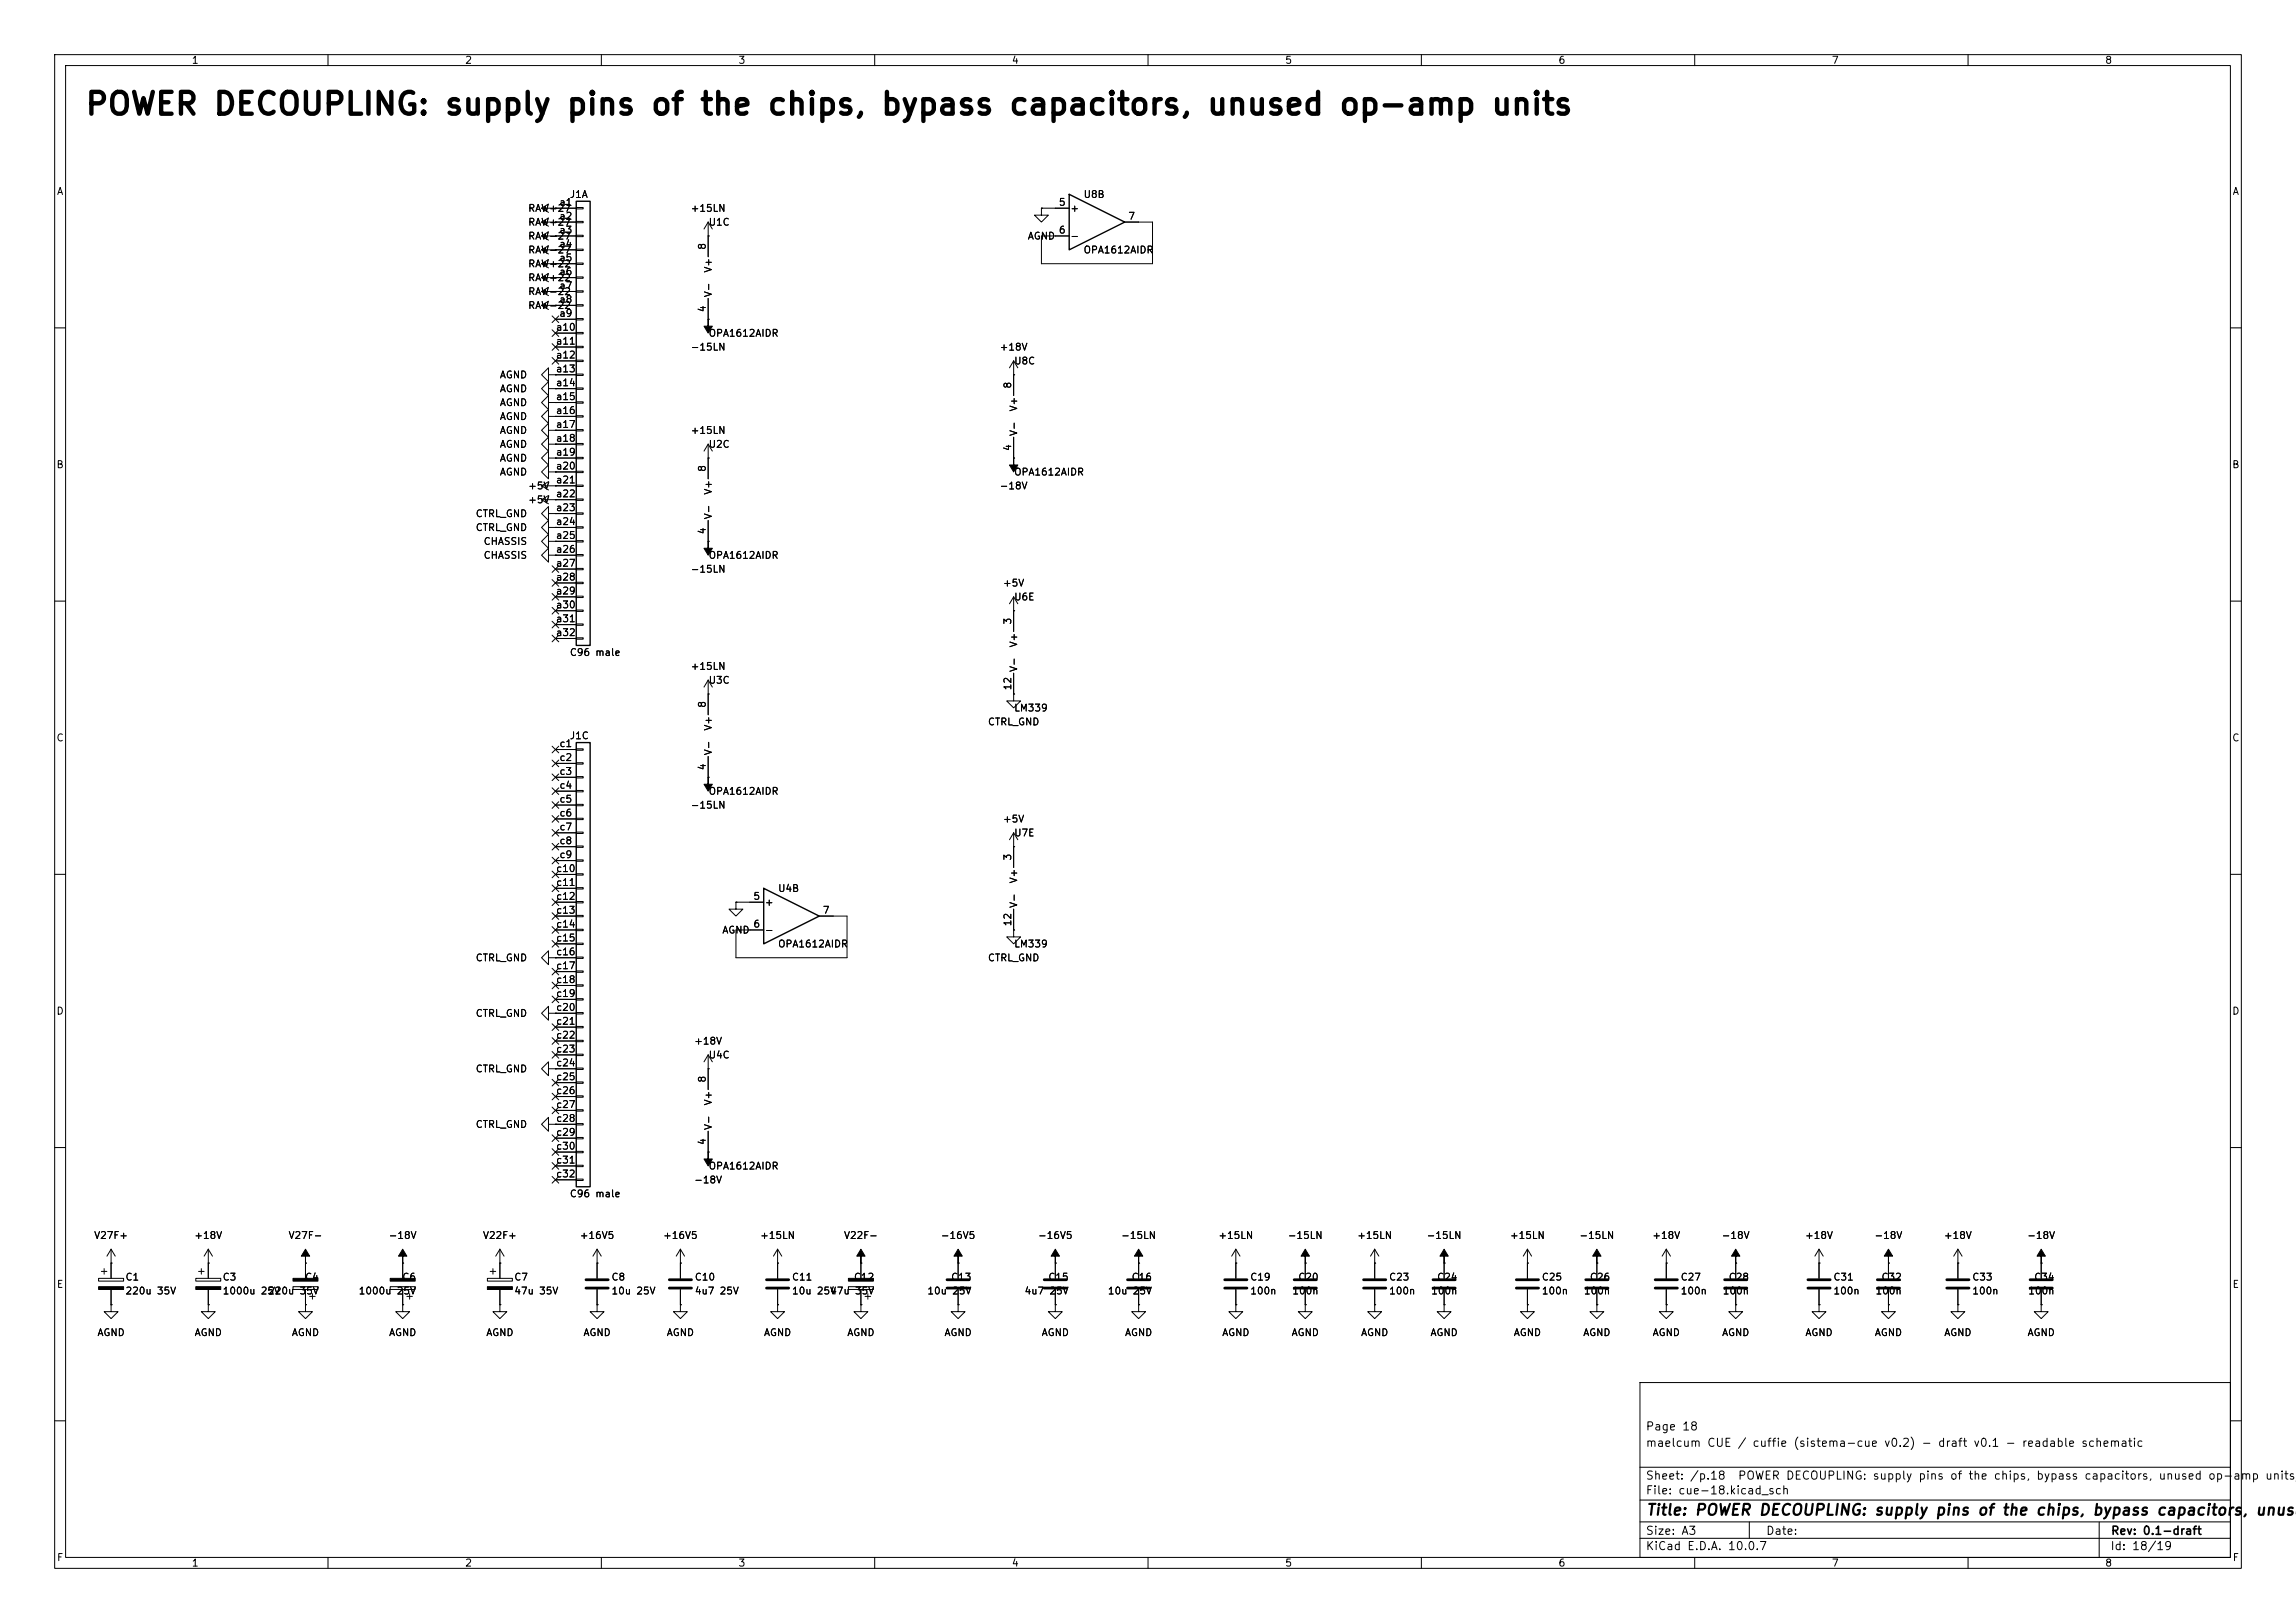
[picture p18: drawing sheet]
<svg xmlns="http://www.w3.org/2000/svg" width="420mm" height="297mm" viewBox="0 0 420 297" stroke-linecap="round" stroke-linejoin="round" font-family="sans-serif">
<defs><g id="words">
<text font-size="4" x="15.4" y="22">POWER DECOUPLING: supply pins of the chips, bypass capacitors, unused op-amp units</text>
<text font-size="2" x="301" y="277.8">Title: POWER DECOUPLING: supply pins of the chips, bypass capacitors, unuse</text>
<g font-size="1.5">
<text x="300.9" y="262.1">Page 18</text>
<text x="300.9" y="265.1">maelcum CUE / cuffie (sistema-cue v0.2) - draft v0.1 - readable schematic</text>
<text x="300.9" y="273.8">File: cue-18.kicad_sch</text>
<text x="300.9" y="271.1">Sheet: /p.18</text>
<text x="317.8" y="271.1">POWER DECOUPLING: supply pins of the chips, bypass capacitors, unused op-amp units/</text>
<text x="300.9" y="281.2">Size: A3</text>
<text x="322.9" y="281.2">Date:</text>
<text x="386" y="281.2">Rev: 0.1-draft</text>
<text x="300.9" y="284">KiCad E.D.A. 10.0.7</text>
<text x="385.9" y="284">Id: 18/19</text>
</g>
<g font-size="1.3">
<text x="35" y="12">1</text>
<text x="85" y="12">2</text>
<text x="135" y="12">3</text>
<text x="185" y="12">4</text>
<text x="235" y="12">5</text>
<text x="285" y="12">6</text>
<text x="335" y="12">7</text>
<text x="385" y="12">8</text>
<text x="10.3" y="36">A</text>
<text x="408.3" y="36">A</text>
<text x="96.5" y="39.1">RAW+27</text>
<text x="96.5" y="41.6">RAW+27</text>
<text x="102.2" y="38">a1</text>
<text x="102.2" y="40.5">a2</text>
<text x="104.1" y="36.5">J1A</text>
<text x="126.2" y="39.1">+15LN</text>
<text x="129.5" y="41.6">U1C</text>
<text x="193.6" y="38">5</text>
<text x="195.7" y="39.1">+</text>
<text x="198.1" y="36.5">U8B</text>
<text x="206.3" y="40.5">7</text>
<text x="96.5" y="46.7">RAW-27</text>
<text x="96.5" y="44.1">RAW-27</text>
<text x="102.2" y="43">a3</text>
<text x="102.2" y="45.6">a4</text>
<text x="129.4" y="45.8" transform="rotate(-90 129.4 45.8)">8</text>
<text x="187.9" y="44.1">AGND</text>
<text x="193.6" y="43">6</text>
<text x="195.7" y="44.1">-</text>
<text x="198.1" y="46.7">OPA1612AIDR</text>
<text x="96.5" y="49.2">RAW+22</text>
<text x="96.5" y="51.8">RAW+22</text>
<text x="102.2" y="48.1">a5</text>
<text x="102.2" y="50.7">a6</text>
<text x="102.2" y="53.2">a7</text>
<text x="130.5" y="50" transform="rotate(-90 130.5 50)">V+</text>
<text x="96.5" y="54.3">RAW-22</text>
<text x="96.5" y="56.8">RAW-22</text>
<text x="102.2" y="55.7">a8</text>
<text x="102.2" y="58.3">a9</text>
<text x="129.4" y="57.2" transform="rotate(-90 129.4 57.2)">4</text>
<text x="130.5" y="54.5" transform="rotate(-90 130.5 54.5)">V-</text>
<text x="101.6" y="60.8">a10</text>
<text x="101.6" y="63.4">a11</text>
<text x="101.6" y="65.9">a12</text>
<text x="126.2" y="64.5">-15LN</text>
<text x="129.5" y="61.9">OPA1612AIDR</text>
<text x="182.8" y="64.5">+18V</text>
<text x="91.3" y="69.5">AGND</text>
<text x="101.6" y="68.4">a13</text>
<text x="101.6" y="71">a14</text>
<text x="185.3" y="71.2" transform="rotate(-90 185.3 71.2)">8</text>
<text x="185.4" y="67">U8C</text>
<text x="91.3" y="74.6">AGND</text>
<text x="91.3" y="72.1">AGND</text>
<text x="91.3" y="77.2">AGND</text>
<text x="101.6" y="73.5">a15</text>
<text x="101.6" y="76.1">a16</text>
<text x="186.4" y="75.4" transform="rotate(-90 186.4 75.4)">V+</text>
<text x="91.3" y="79.7">AGND</text>
<text x="91.3" y="82.2">AGND</text>
<text x="101.6" y="78.6">a17</text>
<text x="101.6" y="81.1">a18</text>
<text x="101.6" y="83.7">a19</text>
<text x="126.2" y="79.7">+15LN</text>
<text x="129.5" y="82.2">U2C</text>
<text x="185.3" y="82.6" transform="rotate(-90 185.3 82.6)">4</text>
<text x="186.4" y="79.9" transform="rotate(-90 186.4 79.9)">V-</text>
<text x="10.2" y="86">B</text>
<text x="91.3" y="84.8">AGND</text>
<text x="91.3" y="87.3">AGND</text>
<text x="96.5" y="89.9">+5V</text>
<text x="101.6" y="86.2">a20</text>
<text x="101.6" y="88.8">a21</text>
<text x="129.4" y="86.5" transform="rotate(-90 129.4 86.5)">8</text>
<text x="182.8" y="89.9">-18V</text>
<text x="185.4" y="87.3">OPA1612AIDR</text>
<text x="408.2" y="86">B</text>
<text x="86.9" y="94.9">CTRL_GND</text>
<text x="96.5" y="92.4">+5V</text>
<text x="101.6" y="91.3">a22</text>
<text x="101.6" y="93.8">a23</text>
<text x="130.5" y="95.1" transform="rotate(-90 130.5 95.1)">V-</text>
<text x="130.5" y="90.6" transform="rotate(-90 130.5 90.6)">V+</text>
<text x="86.9" y="97.5">CTRL_GND</text>
<text x="88.4" y="100">CHASSIS</text>
<text x="101.6" y="96.4">a24</text>
<text x="101.6" y="98.9">a25</text>
<text x="101.6" y="101.5">a26</text>
<text x="129.4" y="97.9" transform="rotate(-90 129.4 97.9)">4</text>
<text x="88.4" y="102.6">CHASSIS</text>
<text x="101.6" y="104">a27</text>
<text x="101.6" y="106.5">a28</text>
<text x="126.2" y="105.1">-15LN</text>
<text x="129.5" y="102.6">OPA1612AIDR</text>
<text x="183.4" y="107.6">+5V</text>
<text x="101.6" y="109.1">a29</text>
<text x="101.6" y="111.6">a30</text>
<text x="185.4" y="110.2">U6E</text>
<text x="101.6" y="114.2">a31</text>
<text x="101.6" y="116.7">a32</text>
<text x="185.3" y="114.4" transform="rotate(-90 185.3 114.4)">3</text>
<text x="186.4" y="118.6" transform="rotate(-90 186.4 118.6)">V+</text>
<text x="104.1" y="120.3">C96 male</text>
<text x="126.2" y="122.9">+15LN</text>
<text x="129.5" y="125.4">U3C</text>
<text x="186.4" y="123.1" transform="rotate(-90 186.4 123.1)">V-</text>
<text x="129.4" y="129.6" transform="rotate(-90 129.4 129.6)">8</text>
<text x="185.3" y="126.4" transform="rotate(-90 185.3 126.4)">12</text>
<text x="185.4" y="130.5">LM339</text>
<text x="10.2" y="136">C</text>
<text x="102.2" y="137">c1</text>
<text x="104.1" y="135.6">J1C</text>
<text x="130.5" y="133.8" transform="rotate(-90 130.5 133.8)">V+</text>
<text x="180.6" y="133">CTRL_GND</text>
<text x="408.2" y="136">C</text>
<text x="102.2" y="139.6">c2</text>
<text x="102.2" y="142.1">c3</text>
<text x="129.4" y="141.1" transform="rotate(-90 129.4 141.1)">4</text>
<text x="130.5" y="138.3" transform="rotate(-90 130.5 138.3)">V-</text>
<text x="102.2" y="144.6">c4</text>
<text x="102.2" y="147.2">c5</text>
<text x="102.2" y="149.7">c6</text>
<text x="126.2" y="148.3">-15LN</text>
<text x="129.5" y="145.7">OPA1612AIDR</text>
<text x="102.2" y="152.3">c7</text>
<text x="102.2" y="154.8">c8</text>
<text x="183.4" y="150.8">+5V</text>
<text x="185.4" y="153.4">U7E</text>
<text x="101.6" y="159.9">c10</text>
<text x="102.2" y="157.3">c9</text>
<text x="185.3" y="157.6" transform="rotate(-90 185.3 157.6)">3</text>
<text x="186.4" y="161.8" transform="rotate(-90 186.4 161.8)">V+</text>
<text x="101.6" y="162.4">c11</text>
<text x="101.6" y="165">c12</text>
<text x="101.6" y="167.5">c13</text>
<text x="137.7" y="165">5</text>
<text x="139.8" y="166.1">+</text>
<text x="142.2" y="163.5">U4B</text>
<text x="150.4" y="167.5">7</text>
<text x="186.4" y="166.3" transform="rotate(-90 186.4 166.3)">V-</text>
<text x="101.6" y="170">c14</text>
<text x="101.6" y="172.6">c15</text>
<text x="132" y="171.1">AGND</text>
<text x="137.7" y="170">6</text>
<text x="139.8" y="171.1">-</text>
<text x="142.2" y="173.7">OPA1612AIDR</text>
<text x="185.3" y="169.6" transform="rotate(-90 185.3 169.6)">12</text>
<text x="185.4" y="173.7">LM339</text>
<text x="86.9" y="176.2">CTRL_GND</text>
<text x="101.6" y="175.1">c16</text>
<text x="101.6" y="177.7">c17</text>
<text x="180.6" y="176.2">CTRL_GND</text>
<text x="10.2" y="186">D</text>
<text x="101.6" y="180.2">c18</text>
<text x="101.6" y="182.7">c19</text>
<text x="101.6" y="185.3">c20</text>
<text x="408.2" y="186">D</text>
<text x="86.9" y="186.4">CTRL_GND</text>
<text x="101.6" y="187.8">c21</text>
<text x="101.6" y="190.4">c22</text>
<text x="126.9" y="191.5">+18V</text>
<text x="86.9" y="196.5">CTRL_GND</text>
<text x="101.6" y="192.9">c23</text>
<text x="101.6" y="195.4">c24</text>
<text x="101.6" y="198">c25</text>
<text x="129.5" y="194">U4C</text>
<text x="101.6" y="200.5">c26</text>
<text x="101.6" y="203.1">c27</text>
<text x="129.4" y="198.2" transform="rotate(-90 129.4 198.2)">8</text>
<text x="130.5" y="202.4" transform="rotate(-90 130.5 202.4)">V+</text>
<text x="86.9" y="206.7">CTRL_GND</text>
<text x="101.6" y="205.6">c28</text>
<text x="101.6" y="208.1">c29</text>
<text x="129.4" y="209.6" transform="rotate(-90 129.4 209.6)">4</text>
<text x="130.5" y="206.9" transform="rotate(-90 130.5 206.9)">V-</text>
<text x="101.6" y="210.7">c30</text>
<text x="101.6" y="213.2">c31</text>
<text x="101.6" y="215.8">c32</text>
<text x="129.5" y="214.3">OPA1612AIDR</text>
<text x="104.1" y="219.4">C96 male</text>
<text x="126.9" y="216.9">-18V</text>
<text x="17.1" y="227">V27F+</text>
<text x="35.4" y="227">+18V</text>
<text x="52.7" y="227">V27F-</text>
<text x="71" y="227">-18V</text>
<text x="88.2" y="227">V22F+</text>
<text x="105.9" y="227">+16V5</text>
<text x="121.2" y="227">+16V5</text>
<text x="138.9" y="227">+15LN</text>
<text x="154.3" y="227">V22F-</text>
<text x="172" y="227">-16V5</text>
<text x="189.8" y="227">-16V5</text>
<text x="205" y="227">-15LN</text>
<text x="222.8" y="227">+15LN</text>
<text x="235.5" y="227">-15LN</text>
<text x="248.2" y="227">+15LN</text>
<text x="260.9" y="227">-15LN</text>
<text x="276.1" y="227">+15LN</text>
<text x="288.8" y="227">-15LN</text>
<text x="302.1" y="227">+18V</text>
<text x="314.8" y="227">-18V</text>
<text x="330.1" y="227">+18V</text>
<text x="342.8" y="227">-18V</text>
<text x="355.5" y="227">+18V</text>
<text x="370.7" y="227">-18V</text>
<text x="10.3" y="236">E</text>
<text x="22.8" y="234.6">C1</text>
<text x="22.8" y="237.2">220u 35V</text>
<text x="40.6" y="234.6">C3</text>
<text x="40.6" y="237.2">1000u 25V</text>
<text x="48.9" y="237.2">220u 35V</text>
<text x="55.7" y="234.6">C4</text>
<text x="65.5" y="237.2">1000u 25V</text>
<text x="73.5" y="234.6">C6</text>
<text x="94" y="234.6">C7</text>
<text x="94" y="237.2">47u 35V</text>
<text x="111.7" y="234.6">C8</text>
<text x="111.7" y="237.2">10u 25V</text>
<text x="127" y="234.6">C10</text>
<text x="127" y="237.2">4u7 25V</text>
<text x="144.8" y="234.6">C11</text>
<text x="144.8" y="237.2">10u 25V</text>
<text x="151.7" y="237.2">47u 35V</text>
<text x="156.1" y="234.6">C12</text>
<text x="169.5" y="237.2">10u 25V</text>
<text x="173.9" y="234.6">C13</text>
<text x="187.3" y="237.2">4u7 25V</text>
<text x="191.7" y="234.6">C15</text>
<text x="202.5" y="237.2">10u 25V</text>
<text x="206.9" y="234.6">C16</text>
<text x="228.6" y="234.6">C19</text>
<text x="228.6" y="237.2">100n</text>
<text x="236.3" y="237.2">100n</text>
<text x="237.4" y="234.6">C20</text>
<text x="254" y="234.6">C23</text>
<text x="254" y="237.2">100n</text>
<text x="261.7" y="237.2">100n</text>
<text x="262.8" y="234.6">C24</text>
<text x="281.9" y="234.6">C25</text>
<text x="281.9" y="237.2">100n</text>
<text x="289.6" y="237.2">100n</text>
<text x="290.7" y="234.6">C26</text>
<text x="307.3" y="234.6">C27</text>
<text x="307.3" y="237.2">100n</text>
<text x="315" y="237.2">100n</text>
<text x="316.1" y="234.6">C28</text>
<text x="335.3" y="234.6">C31</text>
<text x="335.3" y="237.2">100n</text>
<text x="343" y="237.2">100n</text>
<text x="344.1" y="234.6">C32</text>
<text x="360.7" y="234.6">C33</text>
<text x="360.7" y="237.2">100n</text>
<text x="370.9" y="237.2">100n</text>
<text x="372" y="234.6">C34</text>
<text x="408.3" y="236">E</text>
<text x="17.7" y="244.8">AGND</text>
<text x="35.5" y="244.8">AGND</text>
<text x="53.3" y="244.8">AGND</text>
<text x="71.1" y="244.8">AGND</text>
<text x="88.8" y="244.8">AGND</text>
<text x="106.6" y="244.8">AGND</text>
<text x="121.9" y="244.8">AGND</text>
<text x="139.6" y="244.8">AGND</text>
<text x="154.9" y="244.8">AGND</text>
<text x="172.7" y="244.8">AGND</text>
<text x="190.4" y="244.8">AGND</text>
<text x="205.7" y="244.8">AGND</text>
<text x="223.5" y="244.8">AGND</text>
<text x="236.2" y="244.8">AGND</text>
<text x="248.9" y="244.8">AGND</text>
<text x="261.6" y="244.8">AGND</text>
<text x="276.8" y="244.8">AGND</text>
<text x="289.5" y="244.8">AGND</text>
<text x="302.2" y="244.8">AGND</text>
<text x="314.9" y="244.8">AGND</text>
<text x="330.1" y="244.8">AGND</text>
<text x="342.8" y="244.8">AGND</text>
<text x="355.5" y="244.8">AGND</text>
<text x="370.8" y="244.8">AGND</text>
<text x="10.3" y="286">F</text>
<text x="35" y="287">1</text>
<text x="85" y="287">2</text>
<text x="135" y="287">3</text>
<text x="185" y="287">4</text>
<text x="235" y="287">5</text>
<text x="285" y="287">6</text>
<text x="335" y="287">7</text>
<text x="385" y="287">8</text>
<text x="408.3" y="286">F</text>
</g>
</g></defs>
<g fill="none" stroke="#000" stroke-width=".18">
<path d="M10 10h400v277h-400zM12 12h396v273h-396zM60 10v2M110 10v2M160 10v2M210 10v2M260 10v2M310 10v2M360 10v2M99.1 38.1l1.2 .8M99.1 38.1h6.3M100.3 37.3l-1.2 .8"/>
<path d="M100.3 39.9l-1.2 .7M101.6 38.1h.1M105.4 38h1.3v.2h-1.3zM190.5 38.1v1.3h1.3l-1.3 1.2-1.3-1.2h1.3M190.5 38.1h.1M190.5 38.1h5.1M99.1 48.3l1.2 .7M99.1 48.3h6.3M99.1 45.7l1.2 .8M99.1 45.7h6.3M99.1 43.2l1.2 .7M99.1 43.2h6.3"/>
<path d="M99.1 40.6l1.2 .8M99.1 40.6h6.3M99.1 53.3l1.2 .8M99.1 53.3h6.3M99.1 55.9l1.2 .7M99.1 55.9h6.3M99.1 50.8l1.2 .8M99.1 50.8h6.3M100.3 47.5l-1.2 .8M100.3 45l-1.2 .7M100.3 42.4l-1.2 .8M100.3 52.6l-1.2 .7"/>
<path d="M100.3 55.1l-1.2 .8M100.3 50l-1.2 .8M101 57.8l1.2 1.2M101.6 48.3h.1M101.6 45.7h.1M101.6 43.2h.1M101.6 40.6h.1M101.6 53.3h.1M101.6 55.9h.1M101.6 50.8h.1M101.6 58.4h3.8M102.2 57.8l-1.2 1.2"/>
<path d="M105.4 40.5h1.3v.3h-1.3zM105.4 43.1h1.3v.2h-1.3zM105.4 45.6h1.3v.2h-1.3zM105.4 48.1h1.3v.3h-1.3zM105.4 50.7h1.3v.2h-1.3zM105.4 53.2h1.3v.3h-1.3zM105.4 55.8h1.3v.2h-1.3zM105.4 58.3h1.3v.2h-1.3zM129.5 43.2h.1M129.5 58.4h.1M129.5 40.6v6.4M129.5 54.6v3.8"/>
<path d="M129.5 40.6l-.7 1.3M129.5 40.6l.8 1.3M205.7 40.6h5.1v7.7h-20.3v-5.1h5.1M10 60h2M100.3 68.6v-1.3l-1.2 1.3 1.2 1.3v-1.3h1.3M100.3 73.7v-1.3l-1.2 1.3 1.2 1.2v-1.2h1.3M100.3 71.1v-1.2l-1.2 1.2 1.2 1.3v-1.3h1.3M100.3 76.2v-1.3l-1.2 1.3 1.2 1.3v-1.3h1.3M100.3 78.7v-1.2l-1.2 1.2 1.2 1.3v-1.3h1.3M101 65.4l1.2 1.2M101 60.4l1.2 1.2M101 62.9l1.2 1.2"/>
<path d="M101.6 68.6h.1M101.6 73.7h.1M101.6 71.1h.1M101.6 76.2h.1M101.6 78.7h.1M101.6 61h3.8M101.6 63.5h3.8M101.6 66h3.8M101.6 68.6h3.8M101.6 71.1h3.8M101.6 73.7h3.8M101.6 76.2h3.8"/>
<path d="M101.6 78.7h3.8M102.2 65.4l-1.2 1.2M102.2 60.4l-1.2 1.2M102.2 62.9l-1.2 1.2M105.4 60.8h1.3v.3h-1.3zM105.4 63.4h1.3v.2h-1.3zM105.4 65.9h1.3v.3h-1.3zM105.4 68.5h1.3v.2h-1.3zM105.4 71h1.3v.2h-1.3zM105.4 73.5h1.3v.3h-1.3zM105.4 76.1h1.3v.2h-1.3zM105.4 78.6h1.3v.3h-1.3z"/>
<path d="M185.4 68.6h.1M185.4 66v6.4M185.4 66l-.7 1.3M185.4 66l.8 1.3M408 60h2M99.1 91.4l1.2 .8M99.1 91.4h6.3M99.1 88.9h6.3M99.1 88.9l1.2 .8M100.3 83.8v-1.2l-1.2 1.2 1.2 1.3v-1.3h1.3M100.3 86.4v-1.3l-1.2 1.3 1.2 1.2v-1.2h1.3M100.3 81.3v-1.3l-1.2 1.3 1.2 1.3v-1.3h1.3"/>
<path d="M100.3 94v-1.3l-1.2 1.3 1.2 1.3v-1.3h1.3M100.3 96.5v-1.2l-1.2 1.2 1.2 1.3v-1.3h1.3M100.3 99.1v-1.3l-1.2 1.3 1.2 1.2v-1.2h1.3M100.3 90.7l-1.2 .7M100.3 88.1l-1.2 .8M101.6 91.4h.1M101.6 83.8h.1M101.6 86.4h.1M101.6 88.9h.1M101.6 81.3h.1M101.6 94h.1M101.6 96.5h.1"/>
<path d="M101.6 99.1h.1M101.6 81.3h3.8M101.6 83.8h3.8M101.6 86.4h3.8M101.6 94h3.8M101.6 96.5h3.8M101.6 99.1h3.8M105.4 81.2h1.3v.2h-1.3zM105.4 83.7h1.3v.2h-1.3zM105.4 86.2h1.3v.3h-1.3zM105.4 88.8h1.3v.2h-1.3zM105.4 91.3h1.3v.3h-1.3z"/>
<path d="M105.4 93.9h1.3v.2h-1.3zM105.4 96.4h1.3v.2h-1.3zM105.4 98.9h1.3v.3h-1.3zM129.5 99.1h.1M129.5 83.8h.1M129.5 81.3v6.3M129.5 95.3v3.8M129.5 81.3l-.7 1.3M129.5 81.3l.8 1.3M185.4 83.8h.1M185.4 80v3.8M10 110h2"/>
<path d="M100.3 101.6v-1.3l-1.2 1.3 1.2 1.3v-1.3h1.3M101 106.1l1.2 1.2M101 103.5l1.2 1.2M101 116.2l1.2 1.2M101 113.7l1.2 1.2M101 111.2l1.2 1.2M101 108.6l1.2 1.2M101.6 101.6h.1M101.6 101.6h3.8M101.6 104.1h3.8M101.6 106.7h3.8M101.6 109.2h3.8"/>
<path d="M101.6 111.8h3.8M101.6 114.3h3.8M101.6 116.8h3.8M102.2 106.1l-1.2 1.2M102.2 103.5l-1.2 1.2M102.2 116.2l-1.2 1.2M102.2 113.7l-1.2 1.2M102.2 111.2l-1.2 1.2M102.2 108.6l-1.2 1.2M105.4 101.5h1.3v.2h-1.3zM105.4 104h1.3v.3h-1.3zM105.4 106.6h1.3v.2h-1.3z"/>
<path d="M105.4 109.1h1.3v.2h-1.3zM105.4 111.6h1.3v.3h-1.3zM105.4 114.2h1.3v.2h-1.3zM105.4 116.7h1.3v.3h-1.3zM185.4 111.8h.1M185.4 109.2v6.4M185.4 109.2l-.7 1.3M185.4 109.2l.8 1.3M408 110h2M101 139.1l1.2 1.2M101 136.6l1.2 1.2M101.6 137.2h3.8"/>
<path d="M101.6 139.7h3.8M102.2 139.1l-1.2 1.2M102.2 136.6l-1.2 1.2M105.4 137h1.3v.3h-1.3zM105.4 139.6h1.3v.2h-1.3zM129.5 127h.1M129.5 124.5v6.3M129.5 138.4v3.8M129.5 124.5l-.7 1.2M129.5 124.5l.8 1.2M185.4 127v1.3h1.3l-1.3 1.2-1.3-1.2h1.3M185.4 127h.1"/>
<path d="M185.4 123.2v3.8M10 160h2M101 144.2l1.2 1.2M101 141.6l1.2 1.2M101 159.4l1.2 1.2M101 156.9l1.2 1.2M101 154.3l1.2 1.2M101 151.8l1.2 1.2M101 149.3l1.2 1.2M101 146.7l1.2 1.2M101.6 142.2h3.8M101.6 144.8h3.8"/>
<path d="M101.6 147.3h3.8M101.6 149.9h3.8M101.6 152.4h3.8M101.6 154.9h3.8M101.6 157.5h3.8M102.2 144.2l-1.2 1.2M102.2 141.6l-1.2 1.2M102.2 159.4l-1.2 1.2M102.2 156.9l-1.2 1.2M102.2 154.3l-1.2 1.2M102.2 151.8l-1.2 1.2M102.2 149.3l-1.2 1.2"/>
<path d="M102.2 146.7l-1.2 1.2M105.4 142.1h1.3v.3h-1.3zM105.4 144.7h1.3v.2h-1.3zM105.4 147.2h1.3v.2h-1.3zM105.4 149.7h1.3v.3h-1.3zM105.4 152.3h1.3v.2h-1.3zM105.4 154.8h1.3v.3h-1.3zM105.4 157.4h1.3v.2h-1.3zM105.4 159.9h1.3v.2h-1.3zM129.5 142.2h.1M185.4 154.9h.1M185.4 152.4v6.4"/>
<path d="M185.4 152.4l-.7 1.3M185.4 152.4l.8 1.3M408 160h2M100.3 175.3v-1.3l-1.2 1.3 1.2 1.2v-1.2h1.3M101 177.2l1.2 1.2M101 169.6l1.2 1.2M101 172.1l1.2 1.2M101 164.5l1.2 1.2M101 162l1.2 1.2M101 179.7l1.2 1.2M101 167l1.2 1.2M101.6 175.3h.1"/>
<path d="M101.6 160h3.8M101.6 165.1h3.8M101.6 170.2h3.8M101.6 167.6h3.8M101.6 162.6h3.8M101.6 172.7h3.8M101.6 175.3h3.8M101.6 177.8h3.8M102.2 177.2l-1.2 1.2M102.2 169.6l-1.2 1.2M102.2 172.1l-1.2 1.2M102.2 164.5l-1.2 1.2"/>
<path d="M102.2 162l-1.2 1.2M102.2 179.7l-1.2 1.2M102.2 167l-1.2 1.2M105.4 162.4h1.3v.3h-1.3zM105.4 165h1.3v.2h-1.3zM105.4 167.5h1.3v.3h-1.3zM105.4 170.1h1.3v.2h-1.3zM105.4 172.6h1.3v.2h-1.3zM105.4 175.1h1.3v.3h-1.3zM105.4 177.7h1.3v.2h-1.3zM134.6 165.1v1.3h1.3l-1.3 1.2-1.3-1.2h1.3M134.6 165.1h.1"/>
<path d="M134.6 165.1h5.1M149.9 167.6h5v7.7h-20.3v-5.1h5.1M185.4 170.2v1.3h1.3l-1.3 1.2-1.3-1.2h1.3M185.4 170.2h.1M185.4 166.4v3.8M100.3 185.4v-1.2l-1.2 1.2 1.2 1.3v-1.3h1.3M100.3 195.6v-1.3l-1.2 1.3 1.2 1.3v-1.3h1.3M101 187.4l1.2 1.2M101 192.4l1.2 1.2M101 189.9l1.2 1.2M101 197.5l1.2 1.2M101 182.3l1.2 1.2"/>
<path d="M101.6 185.4h.1M101.6 195.6h.1M101.6 180.3h3.8M101.6 182.9h3.8M101.6 185.4h3.8M101.6 188h3.8M101.6 190.5h3.8M101.6 193h3.8M101.6 195.6h3.8M101.6 198.1h3.8M102.2 187.4l-1.2 1.2M102.2 192.4l-1.2 1.2"/>
<path d="M102.2 189.9l-1.2 1.2M102.2 197.5l-1.2 1.2M102.2 182.3l-1.2 1.2M105.4 180.2h1.3v.3h-1.3zM105.4 182.8h1.3v.2h-1.3zM105.4 185.3h1.3v.2h-1.3zM105.4 187.8h1.3v.3h-1.3zM105.4 190.4h1.3v.2h-1.3zM105.4 192.9h1.3v.3h-1.3zM105.4 195.5h1.3v.2h-1.3zM105.4 198h1.3v.2h-1.3zM129.5 195.6h.1"/>
<path d="M129.5 193v6.4M129.5 193l-.7 1.3M129.5 193l.8 1.3M10 210h2M100.3 205.7v-1.2l-1.2 1.2 1.2 1.3v-1.3h1.3M101 212.8l1.2 1.2M101 210.2l1.2 1.2M101 202.6l1.2 1.2M101 200.1l1.2 1.2M101 215.3l1.2 1.2M101 207.7l1.2 1.2M101.6 205.7h.1"/>
<path d="M101.6 200.7h3.8M101.6 203.2h3.8M101.6 205.7h3.8M101.6 208.3h3.8M101.6 210.8h3.8M101.6 213.4h3.8M101.6 215.9h3.8M102.2 212.8l-1.2 1.2M102.2 210.2l-1.2 1.2M102.2 202.6l-1.2 1.2M102.2 200.1l-1.2 1.2M102.2 215.3l-1.2 1.2"/>
<path d="M102.2 207.7l-1.2 1.2M105.4 200.5h1.3v.3h-1.3zM105.4 203.1h1.3v.2h-1.3zM105.4 205.6h1.3v.3h-1.3zM105.4 208.2h1.3v.2h-1.3zM105.4 210.7h1.3v.2h-1.3zM105.4 213.2h1.3v.3h-1.3zM105.4 215.8h1.3v.2h-1.3zM129.5 210.8h.1M129.5 207v3.8M408 210h2M18 233.9h4.6v.5h-4.6z"/>
<path d="M18.5 232.7h1.1M19 232.2v1M20.3 231.1h.1M20.3 238.8v1.2h1.3l-1.3 1.3-1.3-1.3h1.3M20.3 238.8h.1M20.3 228.6l-.7 1.3M20.3 228.6l.8 1.3M20.3 228.6v5.3M20.3 236v2.8M35.8 233.9h4.6v.5h-4.6zM36.3 232.7h1M36.8 232.2v1"/>
<path d="M38.1 238.8v1.2h1.3l-1.3 1.3-1.3-1.3h1.3M38.1 238.8h.1M38.1 231.1h.1M38.1 228.6v5.3M38.1 236v2.8M38.1 228.6l-.8 1.3M38.1 228.6l.8 1.3M53.6 235.5h4.6v.5h-4.6zM55.9 231.1h.1M55.9 238.8v1.2h1.2l-1.2 1.3-1.3-1.3h1.3M55.9 238.8h.1M55.9 231.1v2.8"/>
<path d="M55.9 236v2.8M56.6 237.2h1.1M57.1 236.7v1M71.4 235.5h4.5v.5h-4.5zM73.7 231.1h.1M73.7 238.8v1.2h1.2l-1.2 1.3-1.3-1.3h1.3M73.7 238.8h.1M73.7 231.1v2.8M73.7 236v2.8M74.4 237.2h1M74.9 236.7v1M89.2 233.9h4.5v.5h-4.5z"/>
<path d="M89.7 232.7h1M90.2 232.2v1M91.4 231.1h.1M91.4 238.8v1.2h1.3l-1.3 1.3-1.2-1.3h1.2M91.4 238.8h.1M91.4 228.6l-.7 1.3M91.4 228.6l.8 1.3M91.4 228.6v5.3M91.4 236v2.8M109.2 238.8v1.2h1.3l-1.3 1.3-1.3-1.3h1.3M109.2 238.8h.1M109.2 231.1h.1"/>
<path d="M109.2 228.6l-.7 1.3M109.2 228.6l.8 1.3M109.2 228.6v5.3M109.2 236v2.8M124.5 231.1h.1M124.5 238.8v1.2h1.2l-1.2 1.3-1.3-1.3h1.3M124.5 238.8h.1M124.5 228.6l-.8 1.3M124.5 228.6l.7 1.3M124.5 228.6v5.3M124.5 236v2.8M142.2 238.8v1.2h1.3l-1.3 1.3-1.2-1.3h1.2"/>
<path d="M142.2 238.8h.1M142.2 231.1h.1M142.2 228.6v5.3M142.2 236v2.8M142.2 228.6l-.7 1.3M142.2 228.6l.8 1.3M155.2 235.5h4.6v.5h-4.6zM157.5 231.1h.1M157.5 238.8v1.2h1.2l-1.2 1.3-1.3-1.3h1.3M157.5 238.8h.1M157.5 231.1v2.8M157.5 236v2.8"/>
<path d="M158.2 237.2h1.1M158.7 236.7v1M175.3 238.8v1.2h1.2l-1.2 1.3-1.3-1.3h1.3M175.3 238.8h.1M175.3 231.1h.1M175.3 231.1v2.8M175.3 236v2.8M193 231.1h.1M193 238.8v1.2h1.3l-1.3 1.3-1.2-1.3h1.2M193 238.8h.1M193 231.1v2.8M193 236v2.8"/>
<path d="M208.3 231.1h.1M208.3 238.8v1.2h1.2l-1.2 1.3-1.3-1.3h1.3M208.3 238.8h.1M208.3 231.1v2.8M208.3 236v2.8M226.1 231.1h.1M226.1 238.8v1.2h1.2l-1.2 1.3-1.3-1.3h1.3M226.1 238.8h.1M226.1 228.6l-.8 1.3M226.1 228.6l.7 1.3M226.1 228.6v5.3M226.1 236v2.8"/>
<path d="M238.8 231.1h.1M238.8 238.8v1.2h1.2l-1.2 1.3-1.3-1.3h1.3M238.8 238.8h.1M238.8 231.1v2.8M238.8 236v2.8M251.5 231.1h.1M251.5 238.8v1.2h1.2l-1.2 1.3-1.3-1.3h1.3M251.5 238.8h.1M251.5 228.6l-.8 1.3M251.5 228.6l.7 1.3M251.5 228.6v5.3M251.5 236v2.8"/>
<path d="M264.2 238.8v1.2h1.2l-1.2 1.3-1.3-1.3h1.3M264.2 238.8h.1M264.2 231.1h.1M264.2 231.1v2.8M264.2 236v2.8M279.4 238.8v1.2h1.3l-1.3 1.3-1.3-1.3h1.3M279.4 238.8h.1M279.4 231.1h.1M279.4 228.6v5.3M279.4 236v2.8M279.4 228.6l-.8 1.3M279.4 228.6l.8 1.3"/>
<path d="M292.1 238.8v1.2h1.3l-1.3 1.3-1.3-1.3h1.3M292.1 238.8h.1M292.1 231.1h.1M292.1 231.1v2.8M292.1 236v2.8M304.8 231.1h.1M304.8 238.8v1.2h1.3l-1.3 1.3-1.3-1.3h1.3M304.8 238.8h.1M304.8 228.6v5.3M304.8 236v2.8M304.8 228.6l-.8 1.3M304.8 228.6l.8 1.3"/>
<path d="M317.5 231.1h.1M317.5 238.8v1.2h1.3l-1.3 1.3-1.3-1.3h1.3M317.5 238.8h.1M317.5 231.1v2.8M317.5 236v2.8M332.7 238.8v1.2h1.3l-1.3 1.3-1.2-1.3h1.2M332.7 238.8h.1M332.7 231.1h.1M332.7 228.6v5.3M332.7 236v2.8M332.7 228.6l-.7 1.3M332.7 228.6l.8 1.3"/>
<path d="M345.4 231.1h.1M345.4 238.8v1.2h1.3l-1.3 1.3-1.2-1.3h1.2M345.4 238.8h.1M345.4 231.1v2.8M345.4 236v2.8M358.1 231.1h.1M358.1 238.8v1.2h1.3l-1.3 1.3-1.2-1.3h1.2M358.1 238.8h.1M358.1 228.6l-.7 1.3M358.1 228.6l.8 1.3M358.1 228.6v5.3M358.1 236v2.8"/>
<path d="M373.4 231.1h.1M373.4 238.8v1.2h1.2l-1.2 1.3-1.3-1.3h1.3M373.4 238.8h.1M373.4 231.1v2.8M373.4 236v2.8M300 253h108v32h-108zM10 260h2M300 278.5h108M300 274.5h108M300 268.5h108M320 278.5v3M384 278.5v6.5"/>
<path d="M408 260h2M60 285v2M110 285v2M160 285v2M210 285v2M260 285v2M300 281.5h108M310 285v2M360 285v2"/>
</g>
<path d="M105.4 36.8h2.5v81.3h-2.5zM195.6 35.6l10.1 5-10.1 5.1zM105.4 135.9h2.5v81.3h-2.5zM139.7 162.6l10.2 5-10.2 5.1z" fill="none" stroke="#000" stroke-width=".25"/>
<g fill="none" stroke="#000" stroke-width=".51">
<path d="M107.2 235.7h4.1M107.2 234.2h4.1M122.4 235.7h4.1M122.4 234.2h4.1M140.2 235.7h4.1M140.2 234.2h4.1M173.2 235.7h4.1M173.2 234.2h4.1M191 235.7h4.1M191 234.2h4.1M206.2 235.7h4.1M206.2 234.2h4.1"/>
<path d="M224 235.7h4.1M224 234.2h4.1M236.7 235.7h4.1M236.7 234.2h4.1M249.4 235.7h4.1M249.4 234.2h4.1M262.1 235.7h4.1M262.1 234.2h4.1M277.4 235.7h4M277.4 234.2h4M290.1 235.7h4M290.1 234.2h4"/>
<path d="M302.8 235.7h4M302.8 234.2h4M315.5 235.7h4M315.5 234.2h4M330.7 235.7h4.1M330.7 234.2h4.1M343.4 235.7h4.1M343.4 234.2h4.1M356.1 235.7h4.1M356.1 234.2h4.1M371.3 235.7h4.1M371.3 234.2h4.1"/>
</g>
<g fill="#000" stroke="#000" stroke-width=".18">
<path d="M129.5 58.4v1.3h.8l-.8 1.3-.7-1.3h.7zM129.5 99.1v1.2h.8l-.8 1.3-.7-1.3h.7zM185.4 83.8v1.3h.8l-.8 1.3-.7-1.3h.7zM129.5 142.2v1.3h.8l-.8 1.3-.7-1.3h.7zM129.5 210.8v1.3h.8l-.8 1.3-.7-1.3h.7zM18 235.5h4.6v.5h-4.6zM35.8 235.5h4.6v.5h-4.6zM53.6 233.9h4.6v.5h-4.6zM55.9 228.6l.7 1.3h-.7v1.2v-1.2h-.8zM71.4 233.9h4.5v.5h-4.5zM73.7 228.6l.7 1.3h-.7v1.2v-1.2h-.8zM89.2 235.5h4.5v.5h-4.5z"/>
<path d="M155.2 233.9h4.6v.5h-4.6zM157.5 228.6l.7 1.3h-.7v1.2v-1.2h-.8zM175.3 228.6l.7 1.3h-.7v1.2v-1.2h-.8zM193 228.6l.8 1.3h-.8v1.2v-1.2h-.7zM208.3 228.6l.7 1.3h-.7v1.2v-1.2h-.8zM238.8 228.6l.7 1.3h-.7v1.2v-1.2h-.8zM264.2 228.6l.7 1.3h-.7v1.2v-1.2h-.8zM292.1 228.6l.8 1.3h-.8v1.2v-1.2h-.8zM317.5 228.6l.8 1.3h-.8v1.2v-1.2h-.8zM345.4 228.6l.8 1.3h-.8v1.2v-1.2h-.7zM373.4 228.6l.7 1.3h-.7v1.2v-1.2h-.8z"/>
</g>
<use href="#words"/>
</svg>
